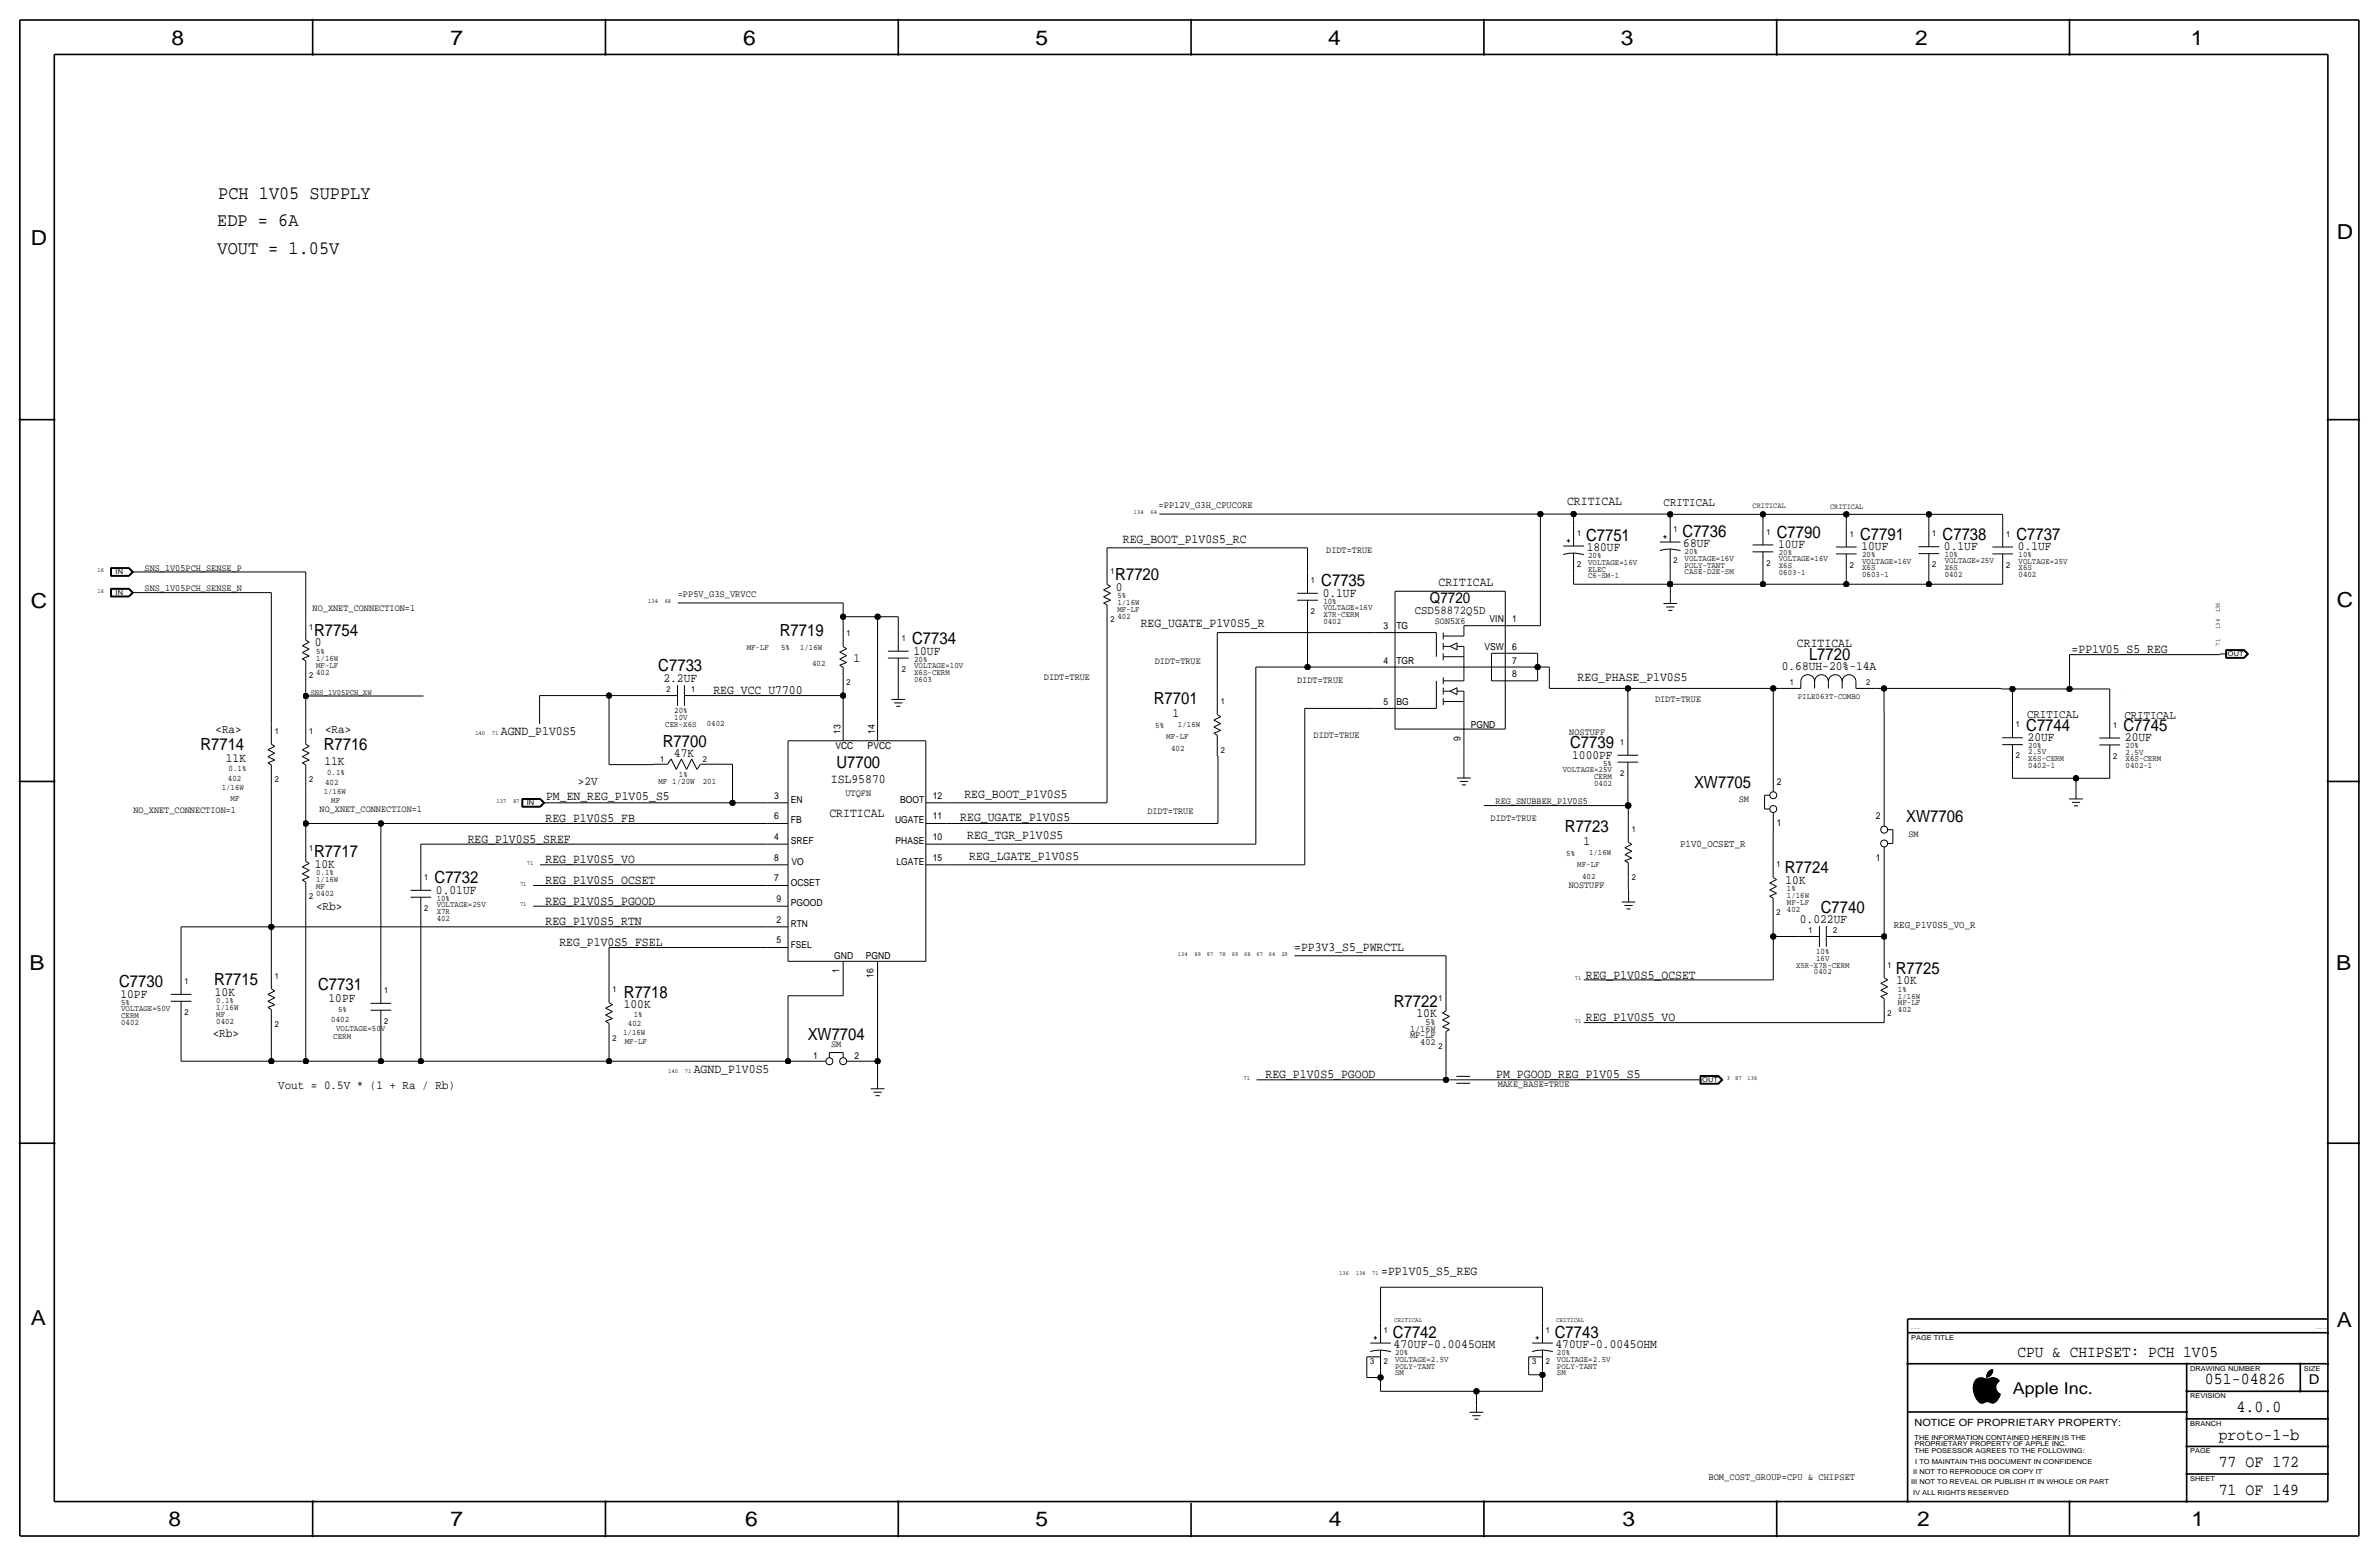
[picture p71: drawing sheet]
<svg xmlns="http://www.w3.org/2000/svg" width="877mm" height="574mm" viewBox="0 0 877 574" stroke-linecap="round" stroke-linejoin="round" font-family="sans-serif">
<defs><g id="words">
<g font-size="7.6">
<text x="63.2" y="16.5">8</text>
<text x="166.1" y="16.5">7</text>
<text x="274" y="16.5">6</text>
<text x="381.7" y="16.5">5</text>
<text x="489.7" y="16.5">4</text>
<text x="597.6" y="16.5">3</text>
<text x="706.1" y="16.5">2</text>
<text x="807.7" y="16.5">1</text>
<text x="861.5" y="88.1">D</text>
<text x="11.4" y="90.4">D</text>
<text x="11.4" y="224.3">C</text>
<text x="861.5" y="223.8">C</text>
<text x="10.9" y="357.6">B</text>
<text x="861.3" y="357.4">B</text>
<text x="11.4" y="488.4">A</text>
<text x="861.5" y="489.2">A</text>
<text x="62.2" y="562.6">8</text>
<text x="166.1" y="562.6">7</text>
<text x="274.8" y="562.6">6</text>
<text x="381.7" y="562.6">5</text>
<text x="489.9" y="562.6">4</text>
<text x="598.1" y="562.6">3</text>
<text x="706.8" y="562.6">2</text>
<text x="807.9" y="562.6">1</text>
</g>
<g font-size="7">
<text x="80.5" y="73.4">PCH 1V05 SUPPLY</text>
<text x="80.1" y="83.4">EDP = 6A</text>
<text x="80.2" y="93.7">VOUT = 1.05V</text>
</g>
<g font-size="6.2">
<text x="584.7" y="199.5">C7751</text>
<text x="620.3" y="198">C7736</text>
<text x="655" y="198.3">C7790</text>
<text x="685.7" y="199.1">C7791</text>
<text x="716.2" y="199">C7738</text>
<text x="743.4" y="199.1">C7737</text>
<text x="411.2" y="213.9">R7720</text>
<text x="487.1" y="216.2">C7735</text>
<text x="115.8" y="234.4">R7754</text>
<text x="287.5" y="234.5">R7719</text>
<text x="336.2" y="237.5">C7734</text>
<text x="666.9" y="243.3">L7720</text>
<text x="242.7" y="247.5">C7733</text>
<text x="425.4" y="259.6">R7701</text>
<text x="747" y="269.4">C7744</text>
<text x="782.9" y="269.5">C7745</text>
<text x="244.4" y="275.3">R7700</text>
<text x="578.9" y="275.8">C7739</text>
<text x="73.9" y="276.6">R7714</text>
<text x="119.3" y="276.4">R7716</text>
<text x="308.3" y="283.2">U7700</text>
<text x="624.5" y="290.3">XW7705</text>
<text x="702.8" y="303">XW7706</text>
<text x="576.9" y="306.6">R7723</text>
<text x="115.8" y="316">R7717</text>
<text x="658" y="321.9">R7724</text>
<text x="160.2" y="325.6">C7732</text>
<text x="671.3" y="336.6">C7740</text>
<text x="699" y="358.9">R7725</text>
<text x="43.9" y="364">C7730</text>
<text x="78.9" y="363.2">R7715</text>
<text x="117.3" y="364.7">C7731</text>
<text x="230" y="367.8">R7718</text>
<text x="513.8" y="371.1">R7722</text>
<text x="297.8" y="383.3">XW7704</text>
<text x="513.5" y="493.3">C7742</text>
<text x="573.2" y="493.3">C7743</text>
<text x="812.9" y="510.3">051-04826</text>
<text x="824.6" y="520.4">4.0.0</text>
<text x="818" y="530.6">proto-1-b</text>
<text x="818" y="540.8">77 OF 172</text>
<text x="818" y="550.9">71 OF 149</text>
</g>
<g font-size="6">
<text x="743.7" y="500.1">CPU &amp; CHIPSET: PCH 1V05</text>
<text x="742.1" y="513.9">Apple Inc.</text>
</g>
<text font-size="5.6" x="527.2" y="222.4">Q7720</text>
<text font-size="5" x="851.2" y="510.3">D</text>
<g font-size="4.7">
<text x="577.7" y="186.1">CRITICAL</text>
<text x="414" y="200.2">REG_BOOT_P1V0S5_RC</text>
<text x="585" y="203">180UF</text>
<text x="620.6" y="201.6">68UF</text>
<text x="655.5" y="202.1">10UF</text>
<text x="686.3" y="202.9">10UF</text>
<text x="716.7" y="202.8">0.1UF</text>
<text x="743.9" y="202.9">0.1UF</text>
<text x="530.3" y="215.9">CRITICAL</text>
<text x="411.4" y="217.7">0</text>
<text x="487.6" y="220">0.1UF</text>
<text x="420.6" y="231.1">REG_UGATE_P1V0S5_R</text>
<text x="116" y="238.3">0</text>
<text x="662.5" y="238.4">CRITICAL</text>
<text x="314.6" y="244">1</text>
<text x="336.8" y="241.3">10UF</text>
<text x="763.7" y="240.8">=PP1V05_S5_REG</text>
<text x="244.6" y="251.3">2.2UF</text>
<text x="581.6" y="251">REG_PHASE_P1V0S5</text>
<text x="656.9" y="246.9">0.68UH-20%-14A</text>
<text x="263" y="255.9">REG_VCC_U7700</text>
<text x="432.3" y="264.4">1</text>
<text x="184.7" y="271">AGND_P1V0S5</text>
<text x="747.5" y="273.2">20UF</text>
<text x="783.4" y="273.3">20UF</text>
<text x="83.3" y="280.9">11K</text>
<text x="119.6" y="281.9">11K</text>
<text x="248.5" y="278.9">47K</text>
<text x="579.6" y="279.7">1000PF</text>
<text x="306.3" y="288.5">ISL95870</text>
<text x="201.3" y="295">PM_EN_REG_P1V05_S5</text>
<text x="355.5" y="294.1">REG_BOOT_P1V0S5</text>
<text x="201.1" y="303">REG_P1V0S5_FB</text>
<text x="305.8" y="301">CRITICAL</text>
<text x="354" y="302.5">REG_UGATE_P1V0S5</text>
<text x="172.4" y="310.6">REG_P1V0S5_SREF</text>
<text x="356.6" y="309.4">REG_TGR_P1V0S5</text>
<text x="583.8" y="311.5">1</text>
<text x="357.3" y="317">REG_LGATE_P1V0S5</text>
<text x="116" y="319.8">10K</text>
<text x="201.1" y="318.3">REG_P1V0S5_VO</text>
<text x="160.7" y="329.4">0.01UF</text>
<text x="201.1" y="325.9">REG_P1V0S5_OCSET</text>
<text x="658.3" y="325.7">10K</text>
<text x="201.1" y="333.5">REG_P1V0S5_PGOOD</text>
<text x="201.1" y="341.1">REG_P1V0S5_RTN</text>
<text x="663.6" y="340.1">0.022UF</text>
<text x="206.2" y="348.7">REG_P1V0S5_FSEL</text>
<text x="477.1" y="350.4">=PP3V3_S5_PWRCTL</text>
<text x="584.7" y="360.7">REG_P1V0S5_OCSET</text>
<text x="699.2" y="362.7">10K</text>
<text x="44.4" y="367.8">10PF</text>
<text x="79.2" y="367">10K</text>
<text x="121.1" y="369.3">10PF</text>
<text x="230" y="371.6">100K</text>
<text x="522.2" y="374.9">10K</text>
<text x="584.7" y="376.4">REG_P1V0S5_VO</text>
<text x="255.8" y="395.4">AGND_P1V0S5</text>
<text x="466.5" y="397.5">REG_P1V0S5_PGOOD</text>
<text x="551.6" y="397.5">PM_PGOOD_REG_P1V05_S5</text>
<text x="509.2" y="469.9">=PP1V05_S5_REG</text>
<text x="513.8" y="496.8">470UF-0.0045OHM</text>
<text x="573.5" y="496.8">470UF-0.0045OHM</text>
</g>
<g font-size="4.5">
<text x="79.5" y="270">&lt;Ra&gt;</text>
<text x="119.8" y="270.3">&lt;Ra&gt;</text>
<text x="213.1" y="289.3">&gt;2V</text>
<text x="116.5" y="335.3">&lt;Rb&gt;</text>
<text x="78.4" y="382.3">&lt;Rb&gt;</text>
<text x="102.6" y="401.3">Vout = 0.5V * (1 + Ra / Rb)</text>
</g>
<g font-size="4.4">
<text x="613.3" y="186.4">CRITICAL</text>
<text x="521.6" y="226.2">CSD58872Q5D</text>
<text x="747.3" y="264.8">CRITICAL</text>
<text x="783.2" y="264.9">CRITICAL</text>
</g>
<g font-size="3.8">
<text x="619.4" y="312.3">P1V0_OCSET_R</text>
<text x="698.2" y="341.9">REG_P1V0S5_VO_R</text>
</g>
<text font-size="3.7" x="705.8" y="525.5">NOTICE OF PROPRIETARY PROPERTY:</text>
<g font-size="3.6">
<text x="427.1" y="187.3">=PP12V_G3H_CPUCORE</text>
<text x="249.8" y="220">=PP5V_G3S_VRVCC</text>
<text x="629.9" y="545.6">BOM_COST_GROUP=CPU &amp; CHIPSET</text>
</g>
<g font-size="3.5">
<text x="489" y="203.7">DIDT=TRUE</text>
<text x="53.3" y="210.3">SNS_1V05PCH_SENSE_P</text>
<text x="53.3" y="217.9">SNS_1V05PCH_SENSE_N</text>
<text x="115.3" y="225">NO_XNET_CONNECTION=1</text>
<text x="510" y="231.9">3</text>
<text x="514.8" y="231.9">TG</text>
<text x="528.9" y="230">SON5X6</text>
<text x="549.2" y="229.4">VIN</text>
<text x="557.5" y="229.4">1</text>
<text x="547.3" y="239.5">VSW</text>
<text x="557.5" y="239.5">6</text>
<text x="425.7" y="244.9">DIDT=TRUE</text>
<text x="510" y="244.6">4</text>
<text x="514.8" y="244.6">TGR</text>
<text x="557.5" y="244.6">7</text>
<text x="384.9" y="250.5">DIDT=TRUE</text>
<text x="478.2" y="251.9">DIDT=TRUE</text>
<text x="557.5" y="249.7">8</text>
<text x="510" y="259.8">5</text>
<text x="514.8" y="259.8">BG</text>
<text x="610.2" y="258.6">DIDT=TRUE</text>
<text x="542.2" y="268.2">PGND</text>
<text x="309.8" y="270.5" transform="rotate(-90 309.8 270.5)">13</text>
<text x="322.5" y="270.5" transform="rotate(-90 322.5 270.5)">14</text>
<text x="484.3" y="272">DIDT=TRUE</text>
<text x="538.4" y="273" transform="rotate(-90 538.4 273)">9</text>
<text x="578.6" y="270.8">NOSTUFF</text>
<text x="308" y="276.1">VCC</text>
<text x="319.9" y="276.1">PVCC</text>
<text x="311.7" y="293.4">UTQFN</text>
<text x="655" y="289.3">2</text>
<text x="49.2" y="299.7">NO_XNET_CONNECTION=1</text>
<text x="117.8" y="299.5">NO_XNET_CONNECTION=1</text>
<text x="285.4" y="294.4">3</text>
<text x="291.5" y="295.9">EN</text>
<text x="331.9" y="295.9">BOOT</text>
<text x="343.9" y="294.4">12</text>
<text x="551.4" y="296.4">REG_SNUBBER_P1V0S5</text>
<text x="641" y="295.7">SM</text>
<text x="285.4" y="302">6</text>
<text x="291.5" y="303.5">FB</text>
<text x="330" y="303.5">UGATE</text>
<text x="343.9" y="302">11</text>
<text x="423" y="300.1">DIDT=TRUE</text>
<text x="549.6" y="302.8">DIDT=TRUE</text>
<text x="655" y="304.5">1</text>
<text x="691.6" y="302">2</text>
<text x="285.4" y="309.6">4</text>
<text x="291.5" y="311.2">SREF</text>
<text x="330.1" y="311.2">PHASE</text>
<text x="343.9" y="309.6">10</text>
<text x="703.6" y="308.4">SM</text>
<text x="285.4" y="317.2">8</text>
<text x="343.9" y="317.2">15</text>
<text x="691.6" y="317.2">1</text>
<text x="291.8" y="318.8">VO</text>
<text x="330.5" y="318.8">LGATE</text>
<text x="285.4" y="324.9">7</text>
<text x="291.5" y="326.4">OCSET</text>
<text x="578.4" y="327.5">NOSTUFF</text>
<text x="286.2" y="332.5">9</text>
<text x="291.5" y="334">PGOOD</text>
<text x="286.2" y="340.1">2</text>
<text x="291.5" y="341.6">RTN</text>
<text x="286.2" y="347.7">5</text>
<text x="291.5" y="349.2">FSEL</text>
<text x="307.5" y="353.3">GND</text>
<text x="319.2" y="353.3">PGND</text>
<text x="309.3" y="358.6" transform="rotate(-90 309.3 358.6)">1</text>
<text x="322" y="360.4" transform="rotate(-90 322 360.4)">16</text>
<text x="525.5" y="377.7">5%</text>
<text x="519.8" y="382.8">MF-LF</text>
<text x="519.8" y="380.2">1/16W</text>
<text x="306.4" y="386.1">SM</text>
<text x="523.6" y="385.3">402</text>
<text x="299.8" y="390.4">1</text>
<text x="315" y="390.4">2</text>
<text x="552.1" y="400.6">MAKE_BASE=TRUE</text>
</g>
<g font-size="3.1">
<text x="581.4" y="197.5">1</text>
<text x="617" y="196">1</text>
<text x="651.2" y="197.1">1</text>
<text x="681.9" y="197.8">1</text>
<text x="712.4" y="197.7">1</text>
<text x="739.6" y="197.8">1</text>
<text x="581.4" y="208.9">2</text>
<text x="585.5" y="205.8">20%</text>
<text x="585.5" y="208.4">VOLTAGE=16V</text>
<text x="617" y="207.4">2</text>
<text x="621.1" y="204.4">20%</text>
<text x="621.1" y="206.9">VOLTAGE=16V</text>
<text x="621.1" y="209.2">POLY-TANT</text>
<text x="651.2" y="208.5">2</text>
<text x="655.8" y="207">VOLTAGE=16V</text>
<text x="655.8" y="209.5">X6S</text>
<text x="655.8" y="204.7">20%</text>
<text x="681.9" y="209.2">2</text>
<text x="686.5" y="205.4">20%</text>
<text x="686.5" y="207.7">VOLTAGE=16V</text>
<text x="712.4" y="209.1">2</text>
<text x="716.9" y="207.6">VOLTAGE=25V</text>
<text x="716.9" y="205.3">10%</text>
<text x="739.6" y="209.2">2</text>
<text x="744.2" y="207.7">VOLTAGE=25V</text>
<text x="744.2" y="205.4">10%</text>
<text x="409.4" y="211.6">1</text>
<text x="483.3" y="214.9">1</text>
<text x="585.5" y="213.2">C6-SM-1</text>
<text x="585.5" y="210.7">ELEC</text>
<text x="621.1" y="211.7">CASE-D2E-SM</text>
<text x="655.8" y="212">0603-1</text>
<text x="686.5" y="210.3">X6S</text>
<text x="686.5" y="212.8">0603-1</text>
<text x="716.9" y="210.2">X6S</text>
<text x="716.9" y="212.7">0402</text>
<text x="744.2" y="212.8">0402</text>
<text x="744.2" y="210.3">X6S</text>
<text x="411.9" y="220.5">5%</text>
<text x="411.9" y="223">1/16W</text>
<text x="411.9" y="225.6">MF-LF</text>
<text x="483.3" y="226.3">2</text>
<text x="487.9" y="222.5">10%</text>
<text x="487.9" y="227.3">X7R-CERM</text>
<text x="487.9" y="224.8">VOLTAGE=16V</text>
<text x="114" y="232.2">1</text>
<text x="409.4" y="229.4">2</text>
<text x="411.9" y="228.1">402</text>
<text x="487.9" y="229.9">0402</text>
<text x="275.3" y="239.6">MF-LF</text>
<text x="288" y="239.7">5%</text>
<text x="294.9" y="239.5">1/16W</text>
<text x="312.1" y="234.5">1</text>
<text x="332.4" y="236.2">1</text>
<text x="116.5" y="241">5%</text>
<text x="116.5" y="243.6">1/16W</text>
<text x="299.4" y="245.5">402</text>
<text x="337" y="243.8">20%</text>
<text x="114" y="249.9">2</text>
<text x="116.5" y="248.7">402</text>
<text x="116.5" y="246.1">MF-LF</text>
<text x="332.4" y="247.7">2</text>
<text x="337" y="251.2">0603</text>
<text x="337" y="246.1">VOLTAGE=10V</text>
<text x="337" y="248.7">X6S-CERM</text>
<text x="245.7" y="255.1">2</text>
<text x="254.9" y="255.1">1</text>
<text x="312.1" y="252.3">2</text>
<text x="659.8" y="252.5">1</text>
<text x="662.8" y="257.8">PILE063T-COMBO</text>
<text x="688" y="252.5">2</text>
<text x="248.6" y="262.7">20%</text>
<text x="450" y="259.6">1</text>
<text x="245.3" y="267.8">CER-X6S</text>
<text x="248.6" y="265.3">10V</text>
<text x="260.6" y="267.7">0402</text>
<text x="425.9" y="268.5">5%</text>
<text x="434.3" y="268">1/16W</text>
<text x="743.2" y="268.1">1</text>
<text x="779.1" y="268.2">1</text>
<text x="101.3" y="270.5">1</text>
<text x="114" y="270.5">1</text>
<text x="430" y="272.5">MF-LF</text>
<text x="597.4" y="274.6">1</text>
<text x="747.8" y="275.7">20%</text>
<text x="783.6" y="275.8">20%</text>
<text x="243.3" y="280.9">1</text>
<text x="259.1" y="280.9">2</text>
<text x="431.7" y="276.9">402</text>
<text x="450" y="277.4">2</text>
<text x="743.2" y="279.6">2</text>
<text x="747.8" y="278">2.5V</text>
<text x="747.8" y="280.6">X6S-CERM</text>
<text x="779.1" y="279.7">2</text>
<text x="783.6" y="278.1">2.5V</text>
<text x="783.6" y="280.7">X6S-CERM</text>
<text x="84" y="287.8">402</text>
<text x="84.3" y="284.2">0.1%</text>
<text x="120.6" y="285.5">0.1%</text>
<text x="250.3" y="286.3">1%</text>
<text x="576.2" y="284.5">VOLTAGE=25V</text>
<text x="587.7" y="287">CERM</text>
<text x="591" y="282.2">5%</text>
<text x="597.4" y="286">2</text>
<text x="747.8" y="283.1">0402-1</text>
<text x="783.6" y="283.2">0402-1</text>
<text x="81.7" y="291.3">1/16W</text>
<text x="101.3" y="288.3">2</text>
<text x="114" y="288.3">2</text>
<text x="119.3" y="292.6">1/16W</text>
<text x="119.8" y="289.3">402</text>
<text x="242.7" y="289">MF 1/20W</text>
<text x="259.1" y="288.9">201</text>
<text x="587.7" y="289.6">0402</text>
<text x="85" y="295.4">MF</text>
<text x="122.1" y="296.2">MF</text>
<text x="601.6" y="306.6">1</text>
<text x="114" y="313.7">1</text>
<text x="577.4" y="315.5">5%</text>
<text x="585.8" y="315">1/16W</text>
<text x="116.5" y="322.6">0.1%</text>
<text x="581.5" y="319.6">MF-LF</text>
<text x="583.3" y="323.9">402</text>
<text x="655" y="319.6">1</text>
<text x="116.5" y="325.1">1/16W</text>
<text x="116.5" y="327.7">MF</text>
<text x="156.4" y="324.4">1</text>
<text x="601.6" y="324.4">2</text>
<text x="658.8" y="328.5">1%</text>
<text x="114" y="331.5">2</text>
<text x="116.5" y="330.2">0402</text>
<text x="156.4" y="335.8">2</text>
<text x="161" y="332">10%</text>
<text x="161" y="334.3">VOLTAGE=25V</text>
<text x="658.8" y="331.1">1/16W</text>
<text x="658.8" y="333.6">MF-LF</text>
<text x="161" y="339.3">402</text>
<text x="161" y="336.8">X7R</text>
<text x="655" y="337.4">2</text>
<text x="658.8" y="336.1">402</text>
<text x="666.7" y="343.9">1</text>
<text x="675.8" y="343.9">2</text>
<text x="669.6" y="351.5">10%</text>
<text x="662.1" y="356.6">X5R-X7R-CERM</text>
<text x="668.7" y="359.2">0402</text>
<text x="669.6" y="354.1">16V</text>
<text x="695.9" y="356.6">1</text>
<text x="68" y="362.7">1</text>
<text x="101.3" y="360.7">1</text>
<text x="225.8" y="365.8">1</text>
<text x="699.7" y="365.5">1%</text>
<text x="44.7" y="370.3">5%</text>
<text x="79.7" y="369.8">0.1%</text>
<text x="141.7" y="366">1</text>
<text x="530.3" y="368.8">1</text>
<text x="699.7" y="370.6">MF-LF</text>
<text x="699.7" y="368">1/16W</text>
<text x="44.7" y="377.7">0402</text>
<text x="44.7" y="375.2">CERM</text>
<text x="44.7" y="372.6">VOLTAGE=50V</text>
<text x="68" y="374.1">2</text>
<text x="79.7" y="377.4">0402</text>
<text x="79.7" y="372.4">1/16W</text>
<text x="79.7" y="374.9">MF</text>
<text x="122.1" y="376.7">0402</text>
<text x="124.7" y="373.1">5%</text>
<text x="141.7" y="377.4">2</text>
<text x="233.7" y="374.8">1%</text>
<text x="695.9" y="374.4">2</text>
<text x="699.7" y="373.1">402</text>
<text x="101.3" y="378.5">2</text>
<text x="122.9" y="383">CERM</text>
<text x="123.9" y="380">VOLTAGE=50V</text>
<text x="225.8" y="383.5">2</text>
<text x="229.7" y="381.4">1/16W</text>
<text x="231.5" y="378.1">402</text>
<text x="230.3" y="384.9">MF-LF</text>
<text x="530.3" y="386.6">2</text>
<text x="510.2" y="491.2">1</text>
<text x="569.9" y="491.2">1</text>
<text x="505.2" y="502.7">3</text>
<text x="510.2" y="502.7">2</text>
<text x="514.3" y="499.6">20%</text>
<text x="514.3" y="502.2">VOLTAGE=2.5V</text>
<text x="564.8" y="502.7">3</text>
<text x="569.9" y="502.7">2</text>
<text x="574" y="499.6">20%</text>
<text x="574" y="502.2">VOLTAGE=2.5V</text>
<text x="514.3" y="504.4">POLY-TANT</text>
<text x="514.3" y="507">SM</text>
<text x="574" y="504.4">POLY-TANT</text>
<text x="574" y="507">SM</text>
</g>
<text font-size="3" x="114.5" y="256">SNS_1V05PCH_XW</text>
<g font-size="2.9">
<text x="646.1" y="187.3">CRITICAL</text>
<text x="674.7" y="187.5">CRITICAL</text>
</g>
<g font-size="2.5">
<text x="42.6" y="211.6">IN</text>
<text x="42.6" y="219.2">IN</text>
<text x="821.4" y="241.8">OUT</text>
<text x="194.3" y="296.7">IN</text>
<text x="627.6" y="398.8">OUT</text>
<text x="704.5" y="493.8">PAGE TITLE</text>
<text x="807.4" y="505.2">DRAWING NUMBER</text>
<text x="849.3" y="505.2">SIZE</text>
<text x="807.4" y="515.4">REVISION</text>
<text x="807.4" y="525.5">BRANCH</text>
<text x="705.8" y="533.1">PROPRIETARY PROPERTY OF APPLE INC.</text>
<text x="705.8" y="530.6">THE INFORMATION CONTAINED HEREIN IS THE</text>
<text x="705.8" y="535.7">THE POSESSOR AGREES TO THE FOLLOWING:</text>
<text x="706.1" y="539.5">I TO MAINTAIN THIS DOCUMENT IN CONFIDENCE</text>
<text x="807.4" y="535.7">PAGE</text>
<text x="705.3" y="543.3">II NOT TO REPRODUCE OR COPY IT</text>
<text x="807.4" y="545.8">SHEET</text>
<text x="704.5" y="547.1">III NOT TO REVEAL OR PUBLISH IT IN WHOLE OR PART</text>
<text x="705.3" y="550.9">IV ALL RIGHTS RESERVED</text>
</g>
<g font-size="2.4">
<text x="514" y="487.4">CRITICAL</text>
<text x="573.7" y="487.4">CRITICAL</text>
</g>
<g font-size="2.3">
<text x="418" y="189.5">134</text>
<text x="424.1" y="189.5">64</text>
<text x="36" y="210.8">16</text>
<text x="36" y="218.4">16</text>
<text x="239" y="222.2">134</text>
<text x="245.1" y="222.2">68</text>
<text x="818.3" y="225.8" transform="rotate(-90 818.3 225.8)">136</text>
<text x="818.3" y="231.9" transform="rotate(-90 818.3 231.9)">134</text>
<text x="818.3" y="237.9" transform="rotate(-90 818.3 237.9)">71</text>
<text x="175.3" y="271">140</text>
<text x="181.4" y="271">71</text>
<text x="183" y="295.9">137</text>
<text x="189.1" y="295.9">87</text>
<text x="194.3" y="318.8">71</text>
<text x="191.7" y="326.4">71</text>
<text x="191.7" y="334">71</text>
<text x="434.3" y="352.3">134</text>
<text x="440.4" y="352.3">89</text>
<text x="445" y="352.3">87</text>
<text x="449.5" y="352.3">78</text>
<text x="454.1" y="352.3">69</text>
<text x="458.7" y="352.3">68</text>
<text x="463.2" y="352.3">67</text>
<text x="467.8" y="352.3">64</text>
<text x="472.4" y="352.3">29</text>
<text x="580.6" y="361.2">71</text>
<text x="580.6" y="376.9">71</text>
<text x="246.4" y="395.4">140</text>
<text x="252.5" y="395.4">71</text>
<text x="458.4" y="398">71</text>
<text x="636.7" y="398">3</text>
<text x="639.7" y="398">87</text>
<text x="644.3" y="398">136</text>
<text x="493.7" y="469.9">136</text>
<text x="499.8" y="469.9">134</text>
<text x="505.9" y="469.9">71</text>
</g>
<g font-size=".4">
<text x="704.5" y="490">SYNC_MASTER=SUNIL</text>
<text x="853.9" y="490">SYNC_DATE=11/15/2019</text>
</g>
</g></defs>
<g fill="none" stroke="#000" stroke-width=".37">
<path d="M427.4 189.5h140.5zM567.9 189.5h12.2zM567.9 189.5v41.1zM577.6 199.3h1.3zM578.2 198.7v1.3zM580.1 189.5h35.6zM580.1 189.5v4.1zM580.1 193.6v7.7zM611.9 199.8h7.7zM613.2 197.9h1.3zM613.8 197.3v1.2zM615.7 189.6h34.2z"/>
<path d="M615.7 189.6v2.6zM615.7 189.5h.1M615.7 192.2v7.6zM649.9 189.6h30.8zM649.9 189.6v3.6zM649.9 193.2v7.7zM680.7 189.6h30.4zM680.7 189.6v4.4zM680.7 194v7.6zM711.1 189.6h27.2zM711.1 189.6v4.3zM711.1 193.9v7.6z"/>
<path d="M738.3 189.6v4.4zM738.3 194v7.6zM40.8 216.9v3.1zM40.8 216.9h6.8zM40.8 209.2v3.2zM40.8 212.4h6.8zM40.8 209.2h6.8zM40.9 217h6.6zM40.9 217v2.9zM40.9 219.9h6.6zM40.9 209.3h6.6zM40.9 209.3v3z"/>
<path d="M40.9 212.3h6.6zM41 217.1h6.5zM41 217.1v2.7zM41 219.8h6.5zM41 209.4h6.5zM41 209.4v2.8zM41 212.2h6.5zM41.1 217.2h6.3zM41.1 217.2v2.5zM41.1 219.7h6.3zM41.1 209.6h6.3zM41.1 209.6v2.5z"/>
<path d="M41.1 212.1h6.3zM47.4 217.2l1.3 1.2zM47.4 209.6l1.3 1.2zM47.4 212.1l1.3-1.3zM47.5 217.1l1.4 1.3zM47.5 219.8l1.4-1.4zM47.5 209.4l1.4 1.4zM47.5 217l1.5 1.4zM47.5 209.3l1.5 1.5zM47.6 216.9l1.6 1.5zM47.6 209.2l1.6 1.6zM48.7 218.4h2.6z"/>
<path d="M48.7 218.4l-1.3 1.3zM48.7 210.8h2.6zM48.9 210.8l-1.4 1.4zM49 218.4l-1.5 1.5zM49 210.8l-1.5 1.5zM49.2 210.8l-1.6 1.6zM51.3 210.8h61.4zM51.3 218.4h48.7zM100 218.4v48.3zM112.7 210.8v17.5zM406.9 220l2.5 1.2zM406.9 220l2.5-1.3z"/>
<path d="M406.9 217.4l2.5 1.3zM406.9 217.4l2.5-1.2zM408.1 201.9v5.9zM408.1 201.9h73.9zM408.1 207.8v7.6zM408.1 215.4l1.3 .8zM478.2 218.7h7.7zM482 201.9v9.2zM482 211.1v7.6zM514.3 217.9h40.6zM514.3 217.9v50.8zM554.9 217.9v50.8z"/>
<path d="M576.3 201.3h7.6zM576.3 204.4a12.9 12.9 0 0 1 7.6 .1M580.1 215.3h35.6zM580.1 211.4v3.9zM580.1 203.8v7.6zM611.9 202.9a12.9 12.9 0 0 1 7.7 .1M615.8 215.3h.1M615.7 210v5.3zM615.7 215.3h.1M615.7 215.3h34.2zM615.7 202.3v7.7zM615.8 215.3v4.6z"/>
<path d="M615.8 219.9v2.6zM646.1 200.9h7.6zM646.1 203.4h7.6zM649.9 215.3h30.8zM649.9 211v4.3zM649.9 203.4v7.6zM676.9 201.6h7.6zM676.9 204.2h7.6zM680.7 211.8v3.5zM680.7 215.3h30.4zM680.7 204.2v7.6zM707.3 201.5h7.6z"/>
<path d="M707.3 204.1h7.6zM711.1 211.7v3.6zM711.1 215.3h27.2zM711.1 204.1v7.6zM734.5 201.6h7.6zM734.5 204.2h7.6zM738.3 211.8v3.5zM738.3 204.2v7.6zM40.8 220h6.8zM47.6 220l1.6-1.6zM111.5 238l2.5 1.3zM111.5 238l2.5-1.3z"/>
<path d="M112.7 228.3v7.7zM112.7 236l1.3 .7zM249.9 222.3h60.9zM310.8 227.3h12.7zM310.8 222.3v5zM310.8 227.3v3.4zM310.8 230.7v7.7zM310.8 238.4l1.3 .7zM323.5 227.3h7.7zM323.5 227.3v38.1zM331.2 227.3v5.1zM331.2 232.4v7.6z"/>
<path d="M406.9 222.3l1.2 .7zM406.9 222.3l2.5-1.1zM408.1 230.6v65.3zM408.1 223v7.6zM448.8 233.2v22.6zM448.8 233.2h57.9zM478.2 221.2h7.7zM482 228.9v17zM482 221.2v7.7zM506.7 233.2h22.8zM529.5 233.2v8.9zM532.1 234.4h7.6z"/>
<path d="M532.1 238.3h2.5zM532.1 237v2.5zM532.1 233.2v2.5zM534.6 238.3l2.6 1.2zM534.6 238.3l2.6-1.3zM537.2 237v2.5zM537.2 238.3h2.5zM539.7 230.6h22.9zM539.7 230.6v3.8zM539.7 238.3v12.7zM562.6 230.6h5.3zM613.3 222.5h5z"/>
<path d="M614.3 223.7h3zM615 225h1.6zM820.6 239.5h6.8zM820.6 239.5v3.1zM820.7 239.6h6.6zM820.7 239.6v2.9zM820.8 239.7h6.5zM820.8 239.7v2.7zM820.9 239.8h6.3zM820.9 239.8v2.5zM827.2 239.8l1.3 1.2zM827.3 239.7l1.3 1.3z"/>
<path d="M827.3 239.6l1.5 1.4zM827.4 239.5l1.6 1.5zM111.5 242.8l1.2 .8zM111.5 242.8l2.5-1zM111.5 240.5l2.5 1.3zM111.5 240.5l2.5-1.2zM112.7 256.5h43.5zM112.7 251.2v5.3zM112.7 256.5v10.2zM112.7 243.6v7.6zM198.9 256.4h25.6zM198.9 256.4v10.4z"/>
<path d="M224.5 256.4h17.7zM224.5 256.4v25.4zM242.2 256.4h7.6zM249.8 252.6v7.6zM252.3 256.4h7.6zM252.3 252.6v7.6zM259.9 256.4h50.9zM309.6 245.2l1.2 .8zM309.6 245.2l2.5-1zM309.6 242.9l2.5 1.3zM309.6 242.9l2.5-1.2zM309.6 240.4l2.5 1.3z"/>
<path d="M309.6 240.4l2.5-1.3zM310.8 253.6v2.8zM310.8 256.4v9zM310.8 246v7.6zM327.4 240h7.6zM327.4 242.6h7.6zM328.6 257.8h5.1zM329.6 259.1h3.1zM331.2 250.2v5.1zM331.2 242.6v7.6zM331.2 255.3v2.5zM448.8 255.8v7.6z"/>
<path d="M463 245.9v65.3zM463 245.9h19zM482 245.9h24.7zM506.7 245.9h55.9zM529.5 251v10.1zM532.1 242.1h7.6zM532.1 258.6h7.6zM532.1 254.8h2.5zM532.1 257.3v2.5zM532.1 253.5v2.5zM532.1 249.7v2.5zM532.1 240.8v2.5z"/>
<path d="M532.1 251h7.6zM534.6 254.8l2.6-1.3zM534.6 254.8l2.6 1.2zM537.2 253.5v2.5zM537.2 254.8h2.5zM539.7 254.8v21.6zM549.9 251h12.7zM549.9 240.8v10.2zM549.9 240.8h12.7zM562.6 245.9h4.3zM562.6 251h4.3zM562.6 240.8h4.3z"/>
<path d="M566.9 245.9h4.3zM566.9 240.8v5.1zM566.9 245.9v5.1zM571.2 245.9v7.8zM571.2 253.7h29zM600.2 253.7h53.5zM600.2 253.7v17.1zM653.7 253.7h2.6zM653.7 253.7v30.5zM656.3 253.7h7.6zM663.9 251.2v2.5zM663.9 251.2a2.54 2.54 0 0 1 2.5-2.5 2.54 2.54 0 0 1 2.6 2.5 2.54 2.54 0 0 1 2.5-2.5 2.54 2.54 0 0 1 2.6 2.5 2.54 2.54 0 0 1 2.5-2.5 2.54 2.54 0 0 1 2.5 2.5 2.54 2.54 0 0 1 2.6-2.5 2.54 2.54 0 0 1 2.5 2.5"/>
<path d="M669 251.2v2.5zM674.1 251.2v2.5zM679.1 251.2v2.5zM684.2 251.2v2.5zM684.2 253.7h7.6zM691.8 253.7h2.8zM694.6 253.7v8.9zM694.6 253.7h43.2zM737.8 253.7v.2zM737.8 253.9h4.1zM741.9 253.9h21.1zM741.9 253.9v10.4z"/>
<path d="M763 253.9h14.8zM763 241.3v12.6zM763 241.3h55.3zM777.8 253.9v10.5zM783.3 253.9h.1M818.3 241v.3zM818.3 241h2.6zM820.6 242.6h6.8zM820.7 242.5h6.6zM820.8 242.4h6.5zM820.9 242.3h6.3zM827.2 242.3l1.3-1.3z"/>
<path d="M827.4 242.6l1.6-1.6zM828.6 241l-1.3 1.4zM828.8 241l-1.5 1.5zM98.8 278.9l2.5 1.3zM98.8 278.9l2.5-1.3zM98.8 276.4l2.5 1.2zM98.8 276.4l2.5-1.3zM100 266.7v7.6zM100 274.3l1.3 .8zM111.5 278.9l2.5 1.3zM111.5 278.9l2.5-1.3zM111.5 276.4l2.5 1.2z"/>
<path d="M111.5 276.4l2.5-1.3zM112.7 266.7v7.6zM112.7 274.3l1.3 .8zM198.9 266.8h.1M247.4 279.8l-1.3 1.9zM247.4 279.8l1.9 3.8zM251.2 279.8l-1.9 3.8zM251.2 279.8l1.9 3.8zM255 279.8l1.9 3.8zM255 279.8l-1.9 3.8zM290.5 273.1v81.2zM290.5 273.1h50.8z"/>
<path d="M310.8 265.4v7.7zM323.5 265.4v7.7zM330.4 260.4h1.5zM341.3 273.1v81.2zM447.5 270.3l1.3 .7zM447.5 270.3l2.5-1.1zM447.5 268l2.5 1.2zM447.5 268l2.5-1.3zM447.5 265.4l2.5 1.3zM447.5 265.4l2.5-1.2zM448.8 278.6h.2zM448.8 271v7.6z"/>
<path d="M448.8 263.4l1.2 .8zM449 278.6v24.9zM481 261.1h25.7zM481 261.1v57.7zM506.7 261.1h22.8zM514.3 268.7h40.6zM539.7 276.4v7.8zM596.3 278.4h7.7zM600.2 270.8v7.6zM694.6 262.6h.1M694.6 262.6v34.3zM738.1 271.9h7.6z"/>
<path d="M738.1 274.5h7.6zM741.9 264.3v7.6zM741.9 274.5v7.6zM774 272h7.6zM774 274.6h7.6zM777.8 264.4v7.6zM777.8 274.6v7.6zM98.8 281.2l1.2 .7zM98.8 281.2l2.5-1zM100 289.6v52zM100 281.9v7.7zM111.5 281.2l1.2 .7z"/>
<path d="M111.5 281.2l2.5-1zM112.7 289.6v13.9zM112.7 281.9v7.7zM192.4 294.3v3.2zM192.4 297.5h6.8zM192.4 294.3h6.8zM192.5 294.4h6.7zM192.5 294.4v3zM192.5 297.4h6.7zM192.6 294.5h6.5zM192.6 294.5v2.8zM192.6 297.3h6.5z"/>
<path d="M192.7 294.6h6.4zM192.7 294.6v2.6zM192.7 297.2h6.4zM199.1 294.6l1.3 1.3zM199.1 297.2l1.3-1.3zM199.1 294.5l1.4 1.4zM199.1 297.3l1.4-1.4zM199.2 294.4l1.5 1.5zM199.2 297.4l1.5-1.5zM199.2 294.3l1.6 1.6zM199.2 297.5l1.6-1.6zM200.4 295.9h2.5z"/>
<path d="M202.9 295.9h67.2zM224.5 281.8h16.5zM241 281.7h.1M241 281.7h5.1zM258.2 281.7h5.7zM258.2 281.7l-1.3 1.9zM263.9 281.7h6.2zM270.1 281.7v14.2zM270.1 295.9h12.8zM282.9 295.9h7.6zM341.3 295.9h7.6zM348.9 295.9h59.2z"/>
<path d="M537.2 286.8h5zM538.2 288h3zM538.9 289.3h1.6zM539.7 284.2v2.6zM547.1 296.9h53.1zM596.3 280.9h7.7zM600.3 296.9h.1M600.2 288.5v8.4zM600.2 280.9v7.6zM600.3 296.9v5.9zM650.5 298.2h2zM650.5 293.1h2z"/>
<path d="M650.5 293.1v5.1zM653.7 299.5v7.6zM653.7 284.2v7.6zM694.6 296.9v7.6zM741.9 286.9h23.5zM741.9 282.1v4.8zM762.8 294.5h5.1zM763.8 295.8h3.1zM764.6 297h1.5zM765.4 286.9h12.4zM765.4 286.9v5zM765.4 291.9v2.6z"/>
<path d="M777.8 282.2v4.7zM111.5 319.5l2.5 1.3zM111.5 319.5l2.5-1.2zM112.7 303.5h27.7zM112.7 303.5v6.4zM112.7 309.9v7.6zM112.7 317.5l1.3 .8zM140.4 303.5h142.5zM140.4 303.5v58.7zM155.1 311.2v9.3zM155.1 311.2h127.8zM199.1 318.8h83.8z"/>
<path d="M282.9 303.5h7.6zM282.9 318.8h7.6zM282.9 311.2h7.6zM341.3 303.5h7.6zM341.3 318.8h7.6zM341.3 311.2h7.6zM348.9 311.2h114.1zM348.9 318.8h132.1zM348.9 303.5h100.1zM599 317.3l1.3 .8zM599 317.3l2.6-1zM599 315l2.6 1.3z"/>
<path d="M599 315l2.6-1.3zM599 312.5l2.6 1.2zM599 312.5l2.6-1.3zM600.3 318.1v7.6zM600.3 302.8v7.6zM600.3 310.4l1.3 .8zM653.7 307.1h.1M653.7 307.1v8.7zM653.7 315.8v7.6zM694.6 319.8v25.4zM694.6 312.2v7.6zM695.9 310.9h1.9z"/>
<path d="M695.9 305.8h1.9zM697.8 305.8v5.1zM111.5 324.4l1.2 .7zM111.5 324.4l2.5-1.1zM111.5 322.1l2.5 1.2zM111.5 322.1l2.5-1.3zM112.7 332.7v58.5zM112.7 325.1v7.6zM151.3 328.2h7.7zM151.3 330.7h7.7zM155.1 338.3v52.9zM155.1 320.5v7.7z"/>
<path d="M155.1 330.7v7.6zM196.5 334h86.4zM196.5 326.4h86.4zM282.9 334h7.6zM282.9 326.4h7.6zM597.9 332.5h5zM598.9 333.8h3zM599.6 335h1.6zM600.3 325.7v2.1zM600.3 327.8h.1M600.4 327.8v2.1zM600.4 329.9v2.6z"/>
<path d="M652.4 330.3l1.3 .8zM652.4 330.3l2.6-1zM652.4 328l2.6 1.3zM652.4 328l2.6-1.3zM652.4 325.5l2.6 1.2zM652.4 325.5l2.6-1.3zM653.7 338.7v6.5zM653.7 331.1v7.6zM653.7 323.4l1.3 .8zM66.8 341.6h33.2zM66.8 341.6v17.3zM66.8 358.9v7.6z"/>
<path d="M100 341.6h182.9zM100 341.6v15.3zM100 356.9v7.6zM224.5 349.2h58.4zM224.5 349.2v12.8zM282.9 341.6h7.6zM282.9 349.2h7.6zM290.5 354.3h50.8zM310.8 354.3v7.7zM323.5 354.3v7.7zM477.2 352.3h55.9zM533.1 352.3v12.7z"/>
<path d="M653.7 345.2h.1M653.7 345.2h9.4zM653.7 345.2v16zM663.1 345.2h7.7zM670.8 341.4v7.6zM673.3 345.2h7.6zM673.3 341.4v7.6zM680.9 345.2h13.7zM694.6 345.2v7.6zM694.6 352.8v7.6zM62.9 366.5h7.7zM62.9 369.1h7.7z"/>
<path d="M66.8 376.7v14.5zM66.8 369.1v7.6zM98.8 371.3l1.2 .8zM98.8 371.3l2.5-1zM98.8 369.1l2.5 1.2zM98.8 369.1l2.5-1.3zM98.8 366.5l2.5 1.3zM98.8 366.5l2.5-1.2zM100 379.7v11.5zM100 372.1v7.6zM100 364.5l1.3 .8zM136.6 369.8h7.6z"/>
<path d="M136.6 372.4h7.6zM140.4 380v11.2zM140.4 362.2v7.6zM140.4 372.4v7.6zM223.3 376.4l1.2 .8zM223.3 376.4l2.5-1zM223.3 374.1l2.5 1.3zM223.3 374.1l2.5-1.2zM223.3 371.6l2.5 1.3zM223.3 371.6l2.5-1.3zM224.5 377.2v7.6zM224.5 362v7.6z"/>
<path d="M224.5 369.6l1.3 .7zM290.5 367v24.2zM290.5 367h20.3zM310.8 362v5zM323.5 362v29.2zM531.8 378.5l2.6 1zM531.8 378.5l2.6-1.3zM531.8 375.9l2.6 1.3zM531.8 375.9l2.6-1.3zM531.8 373.4l1.3-.8zM531.8 373.4l2.6 1.2zM533.1 365v7.6z"/>
<path d="M583.9 361.2h69.8zM583.9 376.9h110.7zM693.4 367.3l1.2 .7zM693.4 367.3l2.5-1zM693.4 365l2.5 1.3zM693.4 365l2.5-1.3zM693.4 362.5l2.5 1.2zM693.4 362.5l2.5-1.3zM694.6 375.7v1.2zM694.6 368v7.7zM694.6 360.4l1.3 .8zM66.8 391.2h33.2z"/>
<path d="M100 391.2h12.7zM112.7 391.2h27.7zM140.4 391.2h14.7zM155.1 391.2h69.4zM224.5 391.2h66zM224.5 384.8v6.4zM290.5 391.2h6.4zM296.9 391.2h7.6zM305.8 388v1.9zM305.8 388h5zM310.8 388v1.9zM312.1 391.2h7.6z"/>
<path d="M319.7 391.2h3.8zM323.5 391.2v7.6zM323.5 398.8v2.5zM463.2 398h69.9zM533.1 398h3.8zM533.1 387.9v10.1zM533.1 380.2v7.7zM533.1 380.2l1.3-.7zM536.9 399.3h5.1zM536.9 398h5.1zM536.9 396.7h5.1zM542 398h82.5z"/>
<path d="M624.5 398h2.6zM626.8 396.4h6.8zM626.8 399.6h6.8zM626.8 396.4v3.2zM626.9 396.5h6.6zM626.9 396.5v3zM626.9 399.5h6.6zM627 396.6h6.5zM627 396.6v2.8zM627 399.4h6.5zM627.1 396.7h6.3zM627.1 396.7v2.6z"/>
<path d="M627.1 399.3h6.3zM633.4 396.7l1.3 1.3zM633.5 396.6l1.3 1.4zM633.5 399.4l1.3-1.4zM633.5 396.5l1.5 1.5zM633.5 399.5l1.5-1.5zM633.6 396.4l1.6 1.6zM633.6 399.6l1.6-1.6zM634.7 398l-1.3 1.3zM321 401.3h5.1zM322 402.6h3.1zM322.8 403.9h1.5z"/>
<path d="M509 474.5h59.7zM509 474.5v12.9zM568.7 474.5v12.9zM505.2 495h7.6zM505.2 498.2a12.9 12.9 0 0 1 7.6 0M506.4 493.1h1.3zM507 492.5v1.3zM509 487.4v7.6zM509 497.6v7.6zM564.8 495h7.7zM564.8 498.2a12.9 12.9 0 0 1 7.7 0M566.1 493.1h1.3z"/>
<path d="M566.7 492.5v1.3zM568.7 487.4v7.6zM568.7 497.6v7.6zM503.9 507.7h5.1zM503.9 505.2v2.5zM503.9 500.1v5.1zM503.9 500.1h5.1zM509 512.8h35.3zM509 507.7v5.1zM509 505.2v2.5zM544.3 512.8h24.4zM544.3 512.8v5.2z"/>
<path d="M544.3 518v2.5zM563.6 505.2v1.5zM563.6 506.7h5.1zM563.6 500.1v5.1zM563.6 500.1h5.1zM568.7 505.2v1.5zM568.7 506.7v6.1zM727.5 511.7h8.3zM727.5 512h8.3zM727.5 512.1h8.3zM727.5 512.2h8.4zM727.5 512.3h8.4z"/>
<path d="M727.5 511.2h8.2zM727.5 511.3h8.2zM727.5 511.5h8.2zM727.5 511.8h8.3zM727.5 511.6h8.3zM727.5 512.4h8.5zM727.5 511.9h8.3zM727.5 511.4h8.2zM727.5 511.1h8.3zM727.6 512.8h8.6zM727.6 510.8h8.2zM727.6 511h8.2z"/>
<path d="M727.6 512.7h8.5zM727.6 512.5h8.4zM727.6 512.6h8.4zM727.6 510.9h8.2zM727.6 510.7h8.2zM727.6 512.9h8.6zM727.6 513.1h8.8zM727.6 513h8.7zM727.6 510.6h8.3zM727.6 510.5h8.3zM727.7 510.4h8.2zM727.7 513.2h8.8z"/>
<path d="M727.7 510.3h8.3zM727.7 510.2h8.3zM727.7 513.3h9zM727.7 513.4h9.1zM727.7 510.1h8.3zM727.8 513.6h9.2zM727.8 510h8.3zM727.8 513.5h9.1zM727.8 509.9h8.4zM727.8 513.7h9.4zM727.8 513.8h9.6zM727.8 509.8h8.5z"/>
<path d="M727.9 513.9h9.5zM727.9 509.7h8.4zM727.9 509.6h8.5zM727.9 514h9.5zM727.9 514.1h9.5zM728 509.5h8.5zM728 514.2h9.4zM728 509.3h8.7zM728 509.4h8.6zM728 514.4h9.3zM728.1 509.2h8.8zM728.1 514.5h9.2z"/>
<path d="M728.1 509.1h8.9zM728.1 514.6h9.1zM728.2 509h8.8zM728.2 514.7h9zM728.2 514.8h9zM728.3 508.9h8.7zM728.3 514.9h8.8zM728.3 508.8h8.6zM728.3 515.1h8.7zM728.3 515h8.8zM728.4 508.7h8.4zM728.4 515.2h8.6z"/>
<path d="M728.5 515.3h8.4zM728.5 508.6h8.2zM728.5 515.4h8.4zM728.6 515.5h8.2zM728.6 508.5h7.9zM728.7 515.6h8zM728.7 508.4h7.7zM728.7 515.7h8zM728.8 515.8h7.7zM728.9 508.3h3.1zM728.9 515.9h7.6zM728.9 516h7.5z"/>
<path d="M729 508.2h2.6zM729 516.1h7.3zM729.1 516.2h7.1zM729.2 516.3h6.9zM729.2 508.1a4.7 4.7 0 0 0-1.2 6.3l1.8 2.6 .8 .2 1-.3M729.3 508.1h2.1zM729.3 516.4h6.7zM729.4 516.5h6.5zM729.5 516.6h6.3zM729.6 516.7h2.5zM729.6 507.9h1.4zM729.7 516.8h2.1z"/>
<path d="M729.8 516.9h1.9zM729.9 517h1.6zM730.2 517.1h1zM732.4 507.5h.6zM732.4 507.4h.8zM732.4 507.6h.4zM732.4 507h1.4zM732.4 507.1h1.3zM732.4 507.2h1.2zM732.4 507.3h1zM732.5 506.8h1.5zM732.5 506.9h1.4z"/>
<path d="M732.5 506.6h1.7zM732.5 506.7h1.6zM732.6 506.5h1.7zM732.6 506.4h1.7zM732.7 506.3h1.7zM732.7 506.2h1.7zM732.8 506.1h1.7zM732.8 506h1.7zM732.9 505.9h1.6zM733 505.8h1.6zM733.1 505.7h1.5zM733.1 508.3h3.1z"/>
<path d="M733.2 505.6h1.4zM733.2 516.7h2.5zM733.3 505.5h1.4zM733.4 505.4h1.3zM733.4 508.2h2.6zM733.6 505.3h1.1zM733.6 516.8h2zM733.6 508.1a2.99 2.99 0 0 1 3.5 1 2.71 2.71 0 0 0-1.3 2.5 2.71 2.71 0 0 0 1.7 2.3 3.5 3.5 0 0 1-3.1 3.2l-1.6-.4-1.1 .2M733.7 508.1h2.1zM733.7 508.1l-1.3 .2-1.9-.4-1.3 .2M733.7 505.2h1zM733.8 516.9h1.7z"/>
<path d="M733.9 505.1h.8zM733.9 507.9h1.6zM734 517h1.3zM734.1 505h.6zM734.3 504.9h.4zM734.3 507.8h.8zM734.3 517.1h.7zM734.7 504.7a2.81 2.81 0 0 0-2.3 3 2.71 2.71 0 0 0 2.3-2.9M541.8 520.5h5.1zM542.8 521.8h3zM543.6 523.1h1.5z"/>
<circle cx="653.7" cy="298.2" r="1.28"/>
<circle cx="653.7" cy="293.1" r="1.28"/>
<circle cx="694.6" cy="305.8" r="1.28"/>
<circle cx="694.6" cy="310.9" r="1.28"/>
<circle cx="305.8" cy="391.2" r="1.28"/>
<circle cx="310.8" cy="391.2" r="1.28"/>
</g>
<g fill="none" stroke="#000" stroke-width=".6">
<path d="M7.3 7.4v558.8zM7.3 7.4h862.3zM115.3 7.4v12.7zM223.2 7.4v12.7zM331.2 7.4v12.7zM439.1 7.4v12.7zM547.1 7.4v12.7zM655 7.4v12.7zM763 7.4v12.7zM869.6 7.4v558.8zM20 20.1v533.4zM20 20.1h838.2z"/>
<path d="M858.2 20.1v533.4zM7.3 154.7h12.7zM858.2 154.7h11.4zM7.3 288h12.7zM858.2 288h11.4zM7.3 421.4h12.7zM858.2 421.4h11.4zM703.3 486.2h154.9zM703.3 486.2v5zM703.3 491.2h154.9zM703.3 491.2v62.3zM703.3 502.7h154.9z"/>
<path d="M806.1 502.7v50.8zM806.1 512.8h52.1zM848.1 502.7v10.1zM703.3 520.4h102.8zM806.1 533.1h52.1zM806.1 523h52.1zM20 553.5h838.2zM115.3 553.5v12.7zM223.2 553.5v12.7zM331.2 553.5v12.7zM439.1 554v12.2zM547.1 553.5v12.7z"/>
<path d="M655 553.5v12.7zM763 553.5v12.7zM806.1 543.3h52.1zM7.3 566.2h862.3z"/>
</g>
<g fill="#000" stroke="#000" stroke-width=".37">
<path d="M115.1 7.2h.4v.3h-.4zM115.1 19.9h.4v.3h-.4zM223 7.2h.4v.3h-.4zM223 19.9h.4v.3h-.4zM331 19.9h.4v.3h-.4zM331 7.2h.4v.3h-.4zM438.9 7.2h.4v.3h-.4zM438.9 19.9h.4v.3h-.4zM546.9 7.2h.4v.3h-.4zM546.9 19.9h.4v.3h-.4zM654.8 19.9h.4v.3h-.4zM654.8 7.2h.4v.3h-.4z"/>
<path d="M762.8 19.9h.4v.3h-.4zM762.8 7.2h.4v.3h-.4zM7.1 154.5h.4v.4h-.4zM19.8 154.5h.4v.4h-.4zM858 154.5h.4v.4h-.4zM869.5 154.5h.3v.4h-.3zM7.1 287.9h.4v.3h-.4zM19.8 287.9h.4v.3h-.4zM858 287.9h.4v.3h-.4zM869.5 287.9h.3v.3h-.3zM7.1 421.2h.4v.4h-.4zM19.8 421.2h.4v.4h-.4z"/>
<path d="M858 421.2h.4v.4h-.4zM869.5 421.2h.3v.4h-.3zM858 491.1h.4v.3h-.4zM703.1 502.5h.4v.3h-.4zM806 502.5h.3v.3h-.3zM806 512.7h.3v.3h-.3zM847.9 512.7h.3v.3h-.3zM847.9 502.5h.3v.3h-.3zM858 502.5h.4v.3h-.4zM858 512.7h.4v.3h-.4zM806 520.3h.3v.3h-.3zM806 522.8h.3v.4h-.3z"/>
<path d="M806 533h.3v.3h-.3zM858 522.8h.4v.4h-.4zM858 533h.4v.3h-.4zM115.1 553.3h.4v.3h-.4zM223 553.3h.4v.3h-.4zM331 553.3h.4v.3h-.4zM546.9 553.3h.4v.3h-.4zM654.8 553.3h.4v.3h-.4zM703.1 553.3h.4v.3h-.4zM762.8 553.3h.4v.3h-.4zM806 543.1h.3v.4h-.3zM806 553.3h.3v.3h-.3z"/>
<path d="M858 543.1h.4v.4h-.4zM115.1 566h.4v.3h-.4zM223 566h.4v.3h-.4zM331 566h.4v.3h-.4zM438.9 566h.4v.3h-.4zM546.9 566h.4v.3h-.4zM654.8 566h.4v.3h-.4z"/>
<circle cx="567.9" cy="189.5" r="1.02"/>
<circle cx="580.1" cy="189.5" r="1.02"/>
<circle cx="615.7" cy="189.6" r="1.02"/>
<circle cx="649.9" cy="189.6" r="1.02"/>
<circle cx="680.7" cy="189.6" r="1.02"/>
<circle cx="711.1" cy="189.6" r="1.02"/>
<circle cx="615.7" cy="215.3" r="1.02"/>
<circle cx="649.9" cy="215.3" r="1.02"/>
<circle cx="680.7" cy="215.3" r="1.02"/>
<circle cx="711.1" cy="215.3" r="1.02"/>
<circle cx="310.8" cy="227.3" r="1.02"/>
<circle cx="323.5" cy="227.3" r="1.02"/>
<circle cx="112.7" cy="256.5" r="1.02"/>
<circle cx="224.5" cy="256.4" r="1.02"/>
<circle cx="310.8" cy="256.4" r="1.02"/>
<circle cx="482" cy="245.9" r="1.02"/>
<circle cx="566.9" cy="245.9" r="1.02"/>
<circle cx="600.2" cy="253.7" r="1.02"/>
<circle cx="653.7" cy="253.7" r="1.02"/>
<circle cx="694.6" cy="253.7" r="1.02"/>
<circle cx="741.9" cy="253.9" r="1.02"/>
<circle cx="763" cy="253.9" r="1.02"/>
<circle cx="270.1" cy="295.9" r="1.02"/>
<circle cx="600.2" cy="296.9" r="1.02"/>
<circle cx="600.3" cy="296.9" r="1.02"/>
<circle cx="765.4" cy="286.9" r="1.02"/>
<circle cx="112.7" cy="303.5" r="1.02"/>
<circle cx="140.4" cy="303.5" r="1.02"/>
<circle cx="100" cy="341.6" r="1.02"/>
<circle cx="653.7" cy="345.2" r="1.02"/>
<circle cx="694.6" cy="345.2" r="1.02"/>
<circle cx="100" cy="391.2" r="1.02"/>
<circle cx="112.7" cy="391.2" r="1.02"/>
<circle cx="140.4" cy="391.2" r="1.02"/>
<circle cx="155.1" cy="391.2" r="1.02"/>
<circle cx="224.5" cy="391.2" r="1.02"/>
<circle cx="290.5" cy="391.2" r="1.02"/>
<circle cx="323.5" cy="391.2" r="1.02"/>
<circle cx="533.1" cy="398" r="1.02"/>
<circle cx="509" cy="507.7" r="1.02"/>
<circle cx="544.3" cy="512.8" r="1.02"/>
<circle cx="568.7" cy="506.7" r="1.02"/>
</g>
<use href="#words"/>
</svg>
